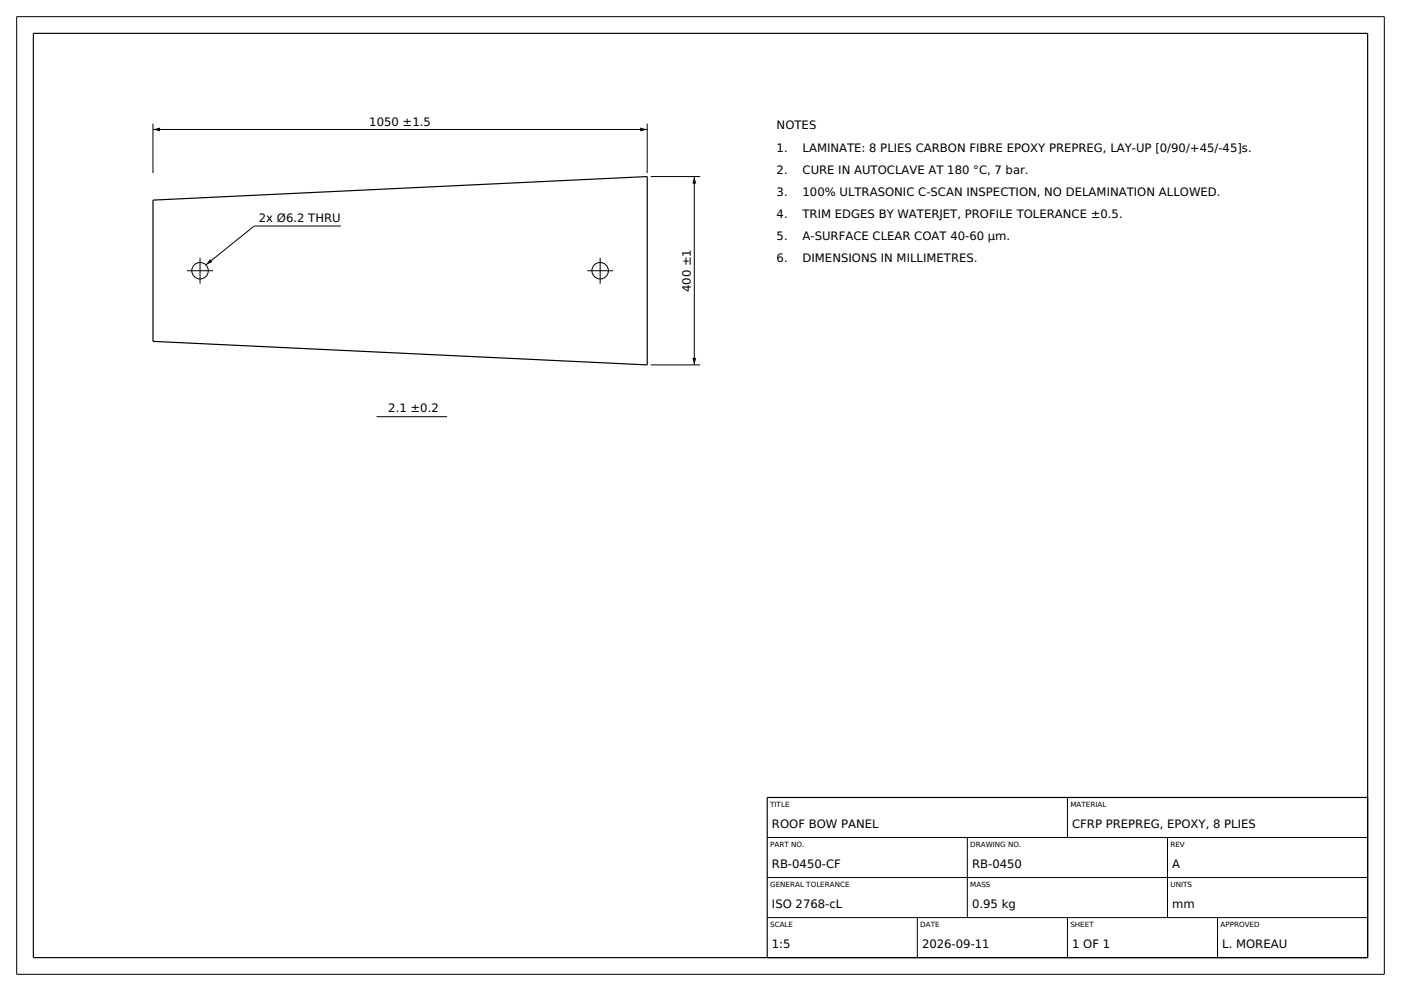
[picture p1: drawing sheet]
<svg xmlns="http://www.w3.org/2000/svg" width="420mm" height="297mm" viewBox="0 0 420 297" stroke-linecap="round" stroke-linejoin="round" font-family="sans-serif">
<defs><g id="words">
<g font-size="3.5">
<text x="110.7" y="37.7">1050 ±1.5</text>
<text x="232.8" y="38.8">NOTES</text>
<text x="232.8" y="45.4">1.</text>
<text x="240.6" y="45.4">LAMINATE: 8 PLIES CARBON FIBRE EPOXY PREPREG, LAY-UP [0/90/+45/-45]s.</text>
<text x="232.8" y="52.1">2.</text>
<text x="240.6" y="52.1">CURE IN AUTOCLAVE AT 180 °C, 7 bar.</text>
<text x="232.8" y="58.7">3.</text>
<text x="240.6" y="58.7">100% ULTRASONIC C-SCAN INSPECTION, NO DELAMINATION ALLOWED.</text>
<text x="232.8" y="65.3">4.</text>
<text x="240.6" y="65.3">TRIM EDGES BY WATERJET, PROFILE TOLERANCE ±0.5.</text>
<text x="77.6" y="66.7">2x Ø6.2 THRU</text>
<text x="232.8" y="72">5.</text>
<text x="240.6" y="72">A-SURFACE CLEAR COAT 40-60 µm.</text>
<text x="232.8" y="78.6">6.</text>
<text x="240.6" y="78.6">DIMENSIONS IN MILLIMETRES.</text>
<text x="207.1" y="87.6" transform="rotate(-90 207.1 87.6)">400 ±1</text>
<text x="116.4" y="123.5">2.1 ±0.2</text>
<text x="231.4" y="248.2">ROOF BOW PANEL</text>
<text x="321.4" y="248.2">CFRP PREPREG, EPOXY, 8 PLIES</text>
<text x="231.4" y="260.2">RB-0450-CF</text>
<text x="291.4" y="260.2">RB-0450</text>
<text x="351.4" y="260.2">A</text>
<text x="231.4" y="272.2">ISO 2768-cL</text>
<text x="291.4" y="272.2">0.95 kg</text>
<text x="351.4" y="272.2">mm</text>
<text x="231.4" y="284.2">1:5</text>
<text x="276.4" y="284.2">2026-09-11</text>
<text x="321.4" y="284.2">1 OF 1</text>
<text x="366.4" y="284.2">L. MOREAU</text>
</g>
<g font-size="2.2">
<text x="230.9" y="241.8">TITLE</text>
<text x="320.9" y="241.8">MATERIAL</text>
<text x="230.9" y="253.8">PART NO.</text>
<text x="290.9" y="253.8">DRAWING NO.</text>
<text x="350.9" y="253.8">REV</text>
<text x="230.9" y="265.8">GENERAL TOLERANCE</text>
<text x="290.9" y="265.8">MASS</text>
<text x="350.9" y="265.8">UNITS</text>
<text x="230.9" y="277.8">SCALE</text>
<text x="275.9" y="277.8">DATE</text>
<text x="320.9" y="277.8">SHEET</text>
<text x="365.9" y="277.8">APPROVED</text>
</g>
</g></defs>
<g fill="none" stroke="#000" stroke-width=".3">
<path d="M5 5h410v287h-410zM45.9 37v14.9M45.9 38.8h148.1M194 37v14.9M195.1 52.9h14.8M208.1 52.9v56.5M60 77.3v7.7M102.2 67.7h-26l-14.5 11.7M179.9 77.3v7.7M56.1 81.1h7.8M176 81.1h7.8M195.1 109.4h14.8"/>
<path d="M112.9 124.9h21.2M320 239v12M230 251h180M290 251v24M350 251v24M230 263h180M230 275h180M275 275v12M320 275v12M365 275v12"/>
<circle cx="60" cy="81.1" r="2.47"/>
<circle cx="179.9" cy="81.1" r="2.47"/>
</g>
<path d="M10 10h400v277h-400zM45.9 60l148.1-7.1v56.5l-148.1-7.1zM410 239h-180v48" fill="none" stroke="#000" stroke-width=".35"/>
<path d="M45.9 38.8l2.1-.6v1.2zM191.9 38.2l2.1 .6-2.1 .6zM208.1 52.9l.6 2.1h-1.1zM63 77.7l.7 .8-2 .9zM207.6 107.2h1.1l-.6 2.2z" fill="#000"/>
<use href="#words"/>
</svg>
